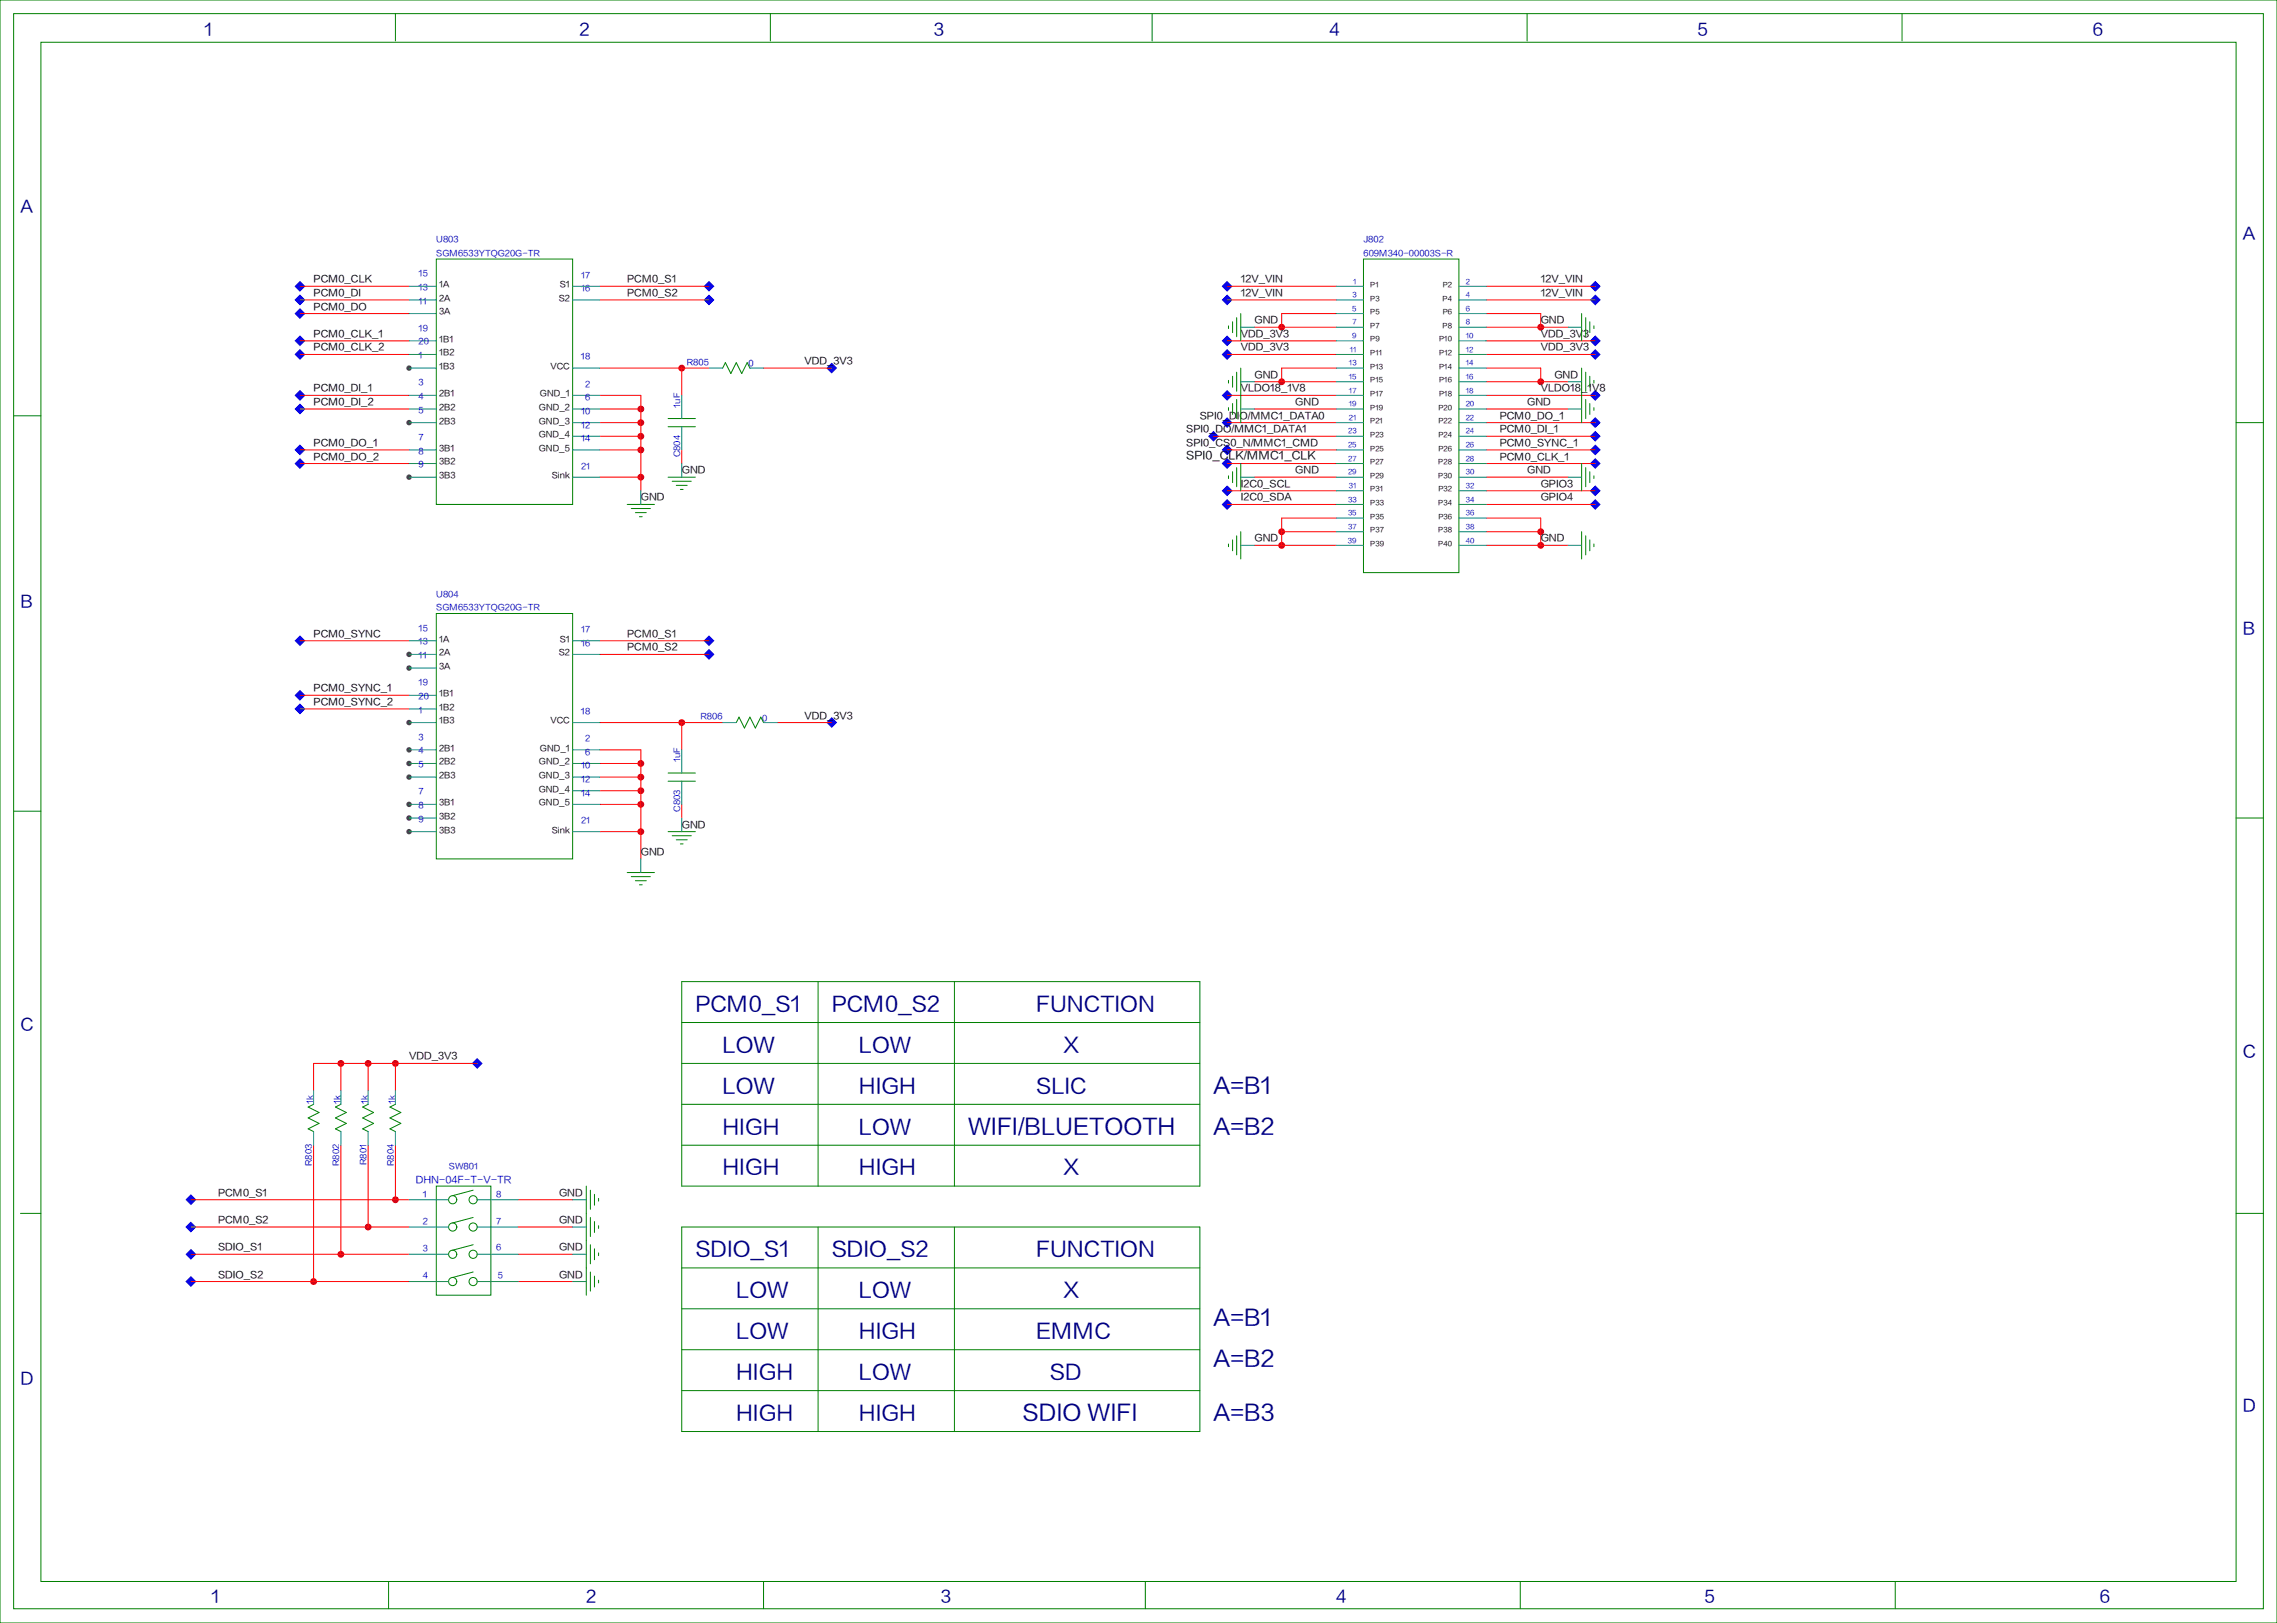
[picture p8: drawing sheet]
<svg xmlns="http://www.w3.org/2000/svg" width="589mm" height="420mm" viewBox="0 0 589 420" stroke-linecap="round" stroke-linejoin="round" font-family="sans-serif">
<defs><g id="words">
<g font-size="5.6" fill="#000080">
<text x="314" y="282.9">A=B1</text>
<text x="250.5" y="293.4">WIFI/BLUETOOTH</text>
<text x="314" y="293.4">A=B2</text>
<text x="314" y="342.8">A=B1</text>
<text x="314" y="353.4">A=B2</text>
<text x="264.6" y="367.5">SDIO WIFI</text>
<text x="314" y="367.5">A=B3</text>
</g>
<g font-size="5.3" fill="#000080">
<text x="179.9" y="261.6">PCM0_S1</text>
<text x="215.2" y="261.6">PCM0_S2</text>
<text x="268.1" y="261.6">FUNCTION</text>
<text x="187" y="272.2">LOW</text>
<text x="222.2" y="272.2">LOW</text>
<text x="275.2" y="272.2">X</text>
<text x="187" y="282.7">LOW</text>
<text x="222.2" y="282.7">HIGH</text>
<text x="268.1" y="282.7">SLIC</text>
<text x="187" y="293.3">HIGH</text>
<text x="222.2" y="293.3">LOW</text>
<text x="187" y="303.9">HIGH</text>
<text x="222.2" y="303.9">HIGH</text>
<text x="275.2" y="303.9">X</text>
<text x="179.9" y="325.1">SDIO_S1</text>
<text x="215.2" y="325.1">SDIO_S2</text>
<text x="268.1" y="325.1">FUNCTION</text>
<text x="190.5" y="335.7">LOW</text>
<text x="222.2" y="335.7">LOW</text>
<text x="275.2" y="335.7">X</text>
<text x="190.5" y="346.2">LOW</text>
<text x="222.2" y="346.2">HIGH</text>
<text x="268.1" y="346.2">EMMC</text>
<text x="190.5" y="356.8">HIGH</text>
<text x="222.2" y="356.8">LOW</text>
<text x="271.6" y="356.8">SD</text>
<text x="190.5" y="367.4">HIGH</text>
<text x="222.2" y="367.4">HIGH</text>
</g>
<g font-size="4.2" fill="#000080">
<text x="52.9" y="8.9">1</text>
<text x="149.9" y="8.9">2</text>
<text x="241.7" y="8.9">3</text>
<text x="344" y="8.9">4</text>
<text x="439.2" y="8.9">5</text>
<text x="541.5" y="8.9">6</text>
<text x="5.3" y="54.8">A</text>
<text x="580.3" y="61.8">A</text>
<text x="5.3" y="157.1">B</text>
<text x="580.3" y="164.2">B</text>
<text x="5.3" y="266.5">C</text>
<text x="580.3" y="273.5">C</text>
<text x="5.3" y="358.2">D</text>
<text x="580.3" y="365.2">D</text>
<text x="54.7" y="414.6">1</text>
<text x="151.7" y="414.6">2</text>
<text x="243.4" y="414.6">3</text>
<text x="345.7" y="414.6">4</text>
<text x="441" y="414.6">5</text>
<text x="543.3" y="414.6">6</text>
</g>
<text font-size="2.8" x="306.9" y="118.9">SPI0_CLK/MMC1_CLK</text>
<g font-size="2.5">
<text x="81.1" y="73">PCM0_CLK</text>
<text x="81.1" y="76.6">PCM0_DI</text>
<text x="162.3" y="73">PCM0_S1</text>
<text x="162.3" y="76.6">PCM0_S2</text>
<text x="321" y="73">12V_VIN</text>
<text x="321" y="76.6">12V_VIN</text>
<text x="398.6" y="73">12V_VIN</text>
<text x="398.6" y="76.6">12V_VIN</text>
<text x="81.1" y="80.1">PCM0_DO</text>
<text x="324.6" y="83.6">GND</text>
<text x="398.6" y="83.6">GND</text>
<text x="81.1" y="87.2">PCM0_CLK_1</text>
<text x="321" y="87.2">VDD_3V3</text>
<text x="398.6" y="87.2">VDD_3V3</text>
<text x="81.1" y="90.7">PCM0_CLK_2</text>
<text x="208.1" y="94.2">VDD_3V3</text>
<text x="321" y="90.7">VDD_3V3</text>
<text x="398.6" y="90.7">VDD_3V3</text>
<text x="81.1" y="101.3">PCM0_DI_1</text>
<text x="321" y="101.3">VLDO18_1V8</text>
<text x="324.6" y="97.7">GND</text>
<text x="398.6" y="101.3">VLDO18_1V8</text>
<text x="402.2" y="97.7">GND</text>
<text x="81.1" y="104.8">PCM0_DI_2</text>
<text x="335.1" y="104.8">GND</text>
<text x="395.1" y="104.8">GND</text>
<text x="306.9" y="111.8">SPI0_DO/MMC1_DATA1</text>
<text x="310.4" y="108.3">SPI0_DIO/MMC1_DATA0</text>
<text x="388.1" y="108.3">PCM0_DO_1</text>
<text x="388.1" y="111.8">PCM0_DI_1</text>
<text x="81.1" y="115.4">PCM0_DO_1</text>
<text x="81.1" y="118.9">PCM0_DO_2</text>
<text x="306.9" y="115.4">SPI0_CS0_N/MMC1_CMD</text>
<text x="388.1" y="115.4">PCM0_SYNC_1</text>
<text x="388.1" y="118.9">PCM0_CLK_1</text>
<text x="176.4" y="122.4">GND</text>
<text x="321" y="126">I2C0_SCL</text>
<text x="335.1" y="122.4">GND</text>
<text x="395.1" y="122.4">GND</text>
<text x="398.6" y="126">GPIO3</text>
<text x="165.8" y="129.5">GND</text>
<text x="321" y="129.5">I2C0_SDA</text>
<text x="398.6" y="129.5">GPIO4</text>
<text x="324.6" y="140.1">GND</text>
<text x="398.6" y="140.1">GND</text>
<text x="81.1" y="164.8">PCM0_SYNC</text>
<text x="162.3" y="164.8">PCM0_S1</text>
<text x="162.3" y="168.3">PCM0_S2</text>
<text x="81.1" y="178.9">PCM0_SYNC_1</text>
<text x="81.1" y="182.4">PCM0_SYNC_2</text>
<text x="208.1" y="185.9">VDD_3V3</text>
<text x="176.4" y="214.2">GND</text>
<text x="165.8" y="221.2">GND</text>
<text x="105.8" y="274.1">VDD_3V3</text>
<text x="56.4" y="309.4">PCM0_S1</text>
<text x="144.6" y="309.4">GND</text>
<text x="56.4" y="316.5">PCM0_S2</text>
<text x="144.6" y="316.5">GND</text>
<text x="56.4" y="323.5">SDIO_S1</text>
<text x="144.6" y="323.5">GND</text>
<text x="56.4" y="330.6">SDIO_S2</text>
<text x="144.6" y="330.6">GND</text>
</g>
<text font-size="2.5" fill="#00f" x="107.5" y="306">DHN-04F-T-V-TR</text>
<g font-size="2.1" fill="#00f">
<text x="112.9" y="62.7">U803</text>
<text x="352.8" y="62.7">J802</text>
<text x="108.3" y="71.5">15</text>
<text x="112.9" y="66.2">SGM6533YTQG20G-TR</text>
<text x="150.3" y="71.8">17</text>
<text x="352.8" y="66.2">609M340-00003S-R</text>
<text x="108.3" y="75">13</text>
<text x="150.3" y="75.4">16</text>
<text x="108.3" y="78.5">11</text>
<text x="108.3" y="85.6">19</text>
<text x="108.3" y="89.1">20</text>
<text x="108.3" y="92.7">1</text>
<text x="150.3" y="93">18</text>
<text x="177.7" y="94.4">R805</text>
<text x="193.7" y="94.8">0</text>
<text x="108.3" y="99.7">3</text>
<text x="151.4" y="100.1">2</text>
<text x="108.3" y="103.2">4</text>
<text x="108.3" y="106.8">5</text>
<text x="150.3" y="107.1">10</text>
<text x="151.4" y="103.6">6</text>
<text x="175.9" y="105.5" transform="rotate(-90 175.9 105.5)">1uF</text>
<text x="108.3" y="113.8">7</text>
<text x="150.4" y="110.7">12</text>
<text x="108.3" y="117.4">8</text>
<text x="150.3" y="114.2">14</text>
<text x="175.9" y="118.4" transform="rotate(-90 175.9 118.4)">C804</text>
<text x="108.3" y="120.9">9</text>
<text x="150.4" y="121.2">21</text>
<text x="112.9" y="154.4">U804</text>
<text x="112.9" y="157.9">SGM6533YTQG20G-TR</text>
<text x="108.3" y="166.7">13</text>
<text x="108.3" y="163.2">15</text>
<text x="150.3" y="167.1">16</text>
<text x="150.3" y="163.6">17</text>
<text x="108.3" y="170.3">11</text>
<text x="108.3" y="177.3">19</text>
<text x="108.3" y="184.4">1</text>
<text x="108.3" y="180.9">20</text>
<text x="150.3" y="184.7">18</text>
<text x="108.3" y="191.4">3</text>
<text x="151.4" y="191.8">2</text>
<text x="181.2" y="186.1">R806</text>
<text x="197.2" y="186.5">0</text>
<text x="108.3" y="195">4</text>
<text x="151.4" y="195.3">6</text>
<text x="175.9" y="197.2" transform="rotate(-90 175.9 197.2)">1uF</text>
<text x="108.3" y="198.5">5</text>
<text x="150.3" y="198.8">10</text>
<text x="150.4" y="202.4">12</text>
<text x="108.3" y="205.5">7</text>
<text x="108.3" y="209.1">8</text>
<text x="150.3" y="205.9">14</text>
<text x="108.3" y="212.6">9</text>
<text x="150.4" y="213">21</text>
<text x="175.9" y="210.1" transform="rotate(-90 175.9 210.1)">C803</text>
<text x="81" y="285.8" transform="rotate(-90 81 285.8)">1k</text>
<text x="88" y="285.8" transform="rotate(-90 88 285.8)">1k</text>
<text x="95.1" y="285.8" transform="rotate(-90 95.1 285.8)">1k</text>
<text x="102.1" y="285.8" transform="rotate(-90 102.1 285.8)">1k</text>
<text x="80.6" y="301.8" transform="rotate(-90 80.6 301.8)">R803</text>
<text x="87.7" y="301.8" transform="rotate(-90 87.7 301.8)">R802</text>
<text x="94.7" y="301.5" transform="rotate(-90 94.7 301.5)">R801</text>
<text x="101.8" y="301.8" transform="rotate(-90 101.8 301.8)">R804</text>
<text x="116.1" y="302.6">SW801</text>
<text x="109.4" y="309.6">1</text>
<text x="128.4" y="309.6">8</text>
<text x="109.4" y="316.7">2</text>
<text x="128.4" y="316.7">7</text>
<text x="109.4" y="323.7">3</text>
<text x="128.4" y="323.4">6</text>
<text x="109.4" y="330.8">4</text>
<text x="128.8" y="330.8">5</text>
</g>
<g font-size="2.1">
<text x="113.6" y="77.8">2A</text>
<text x="113.6" y="74.3">1A</text>
<text x="144.6" y="77.8">S2</text>
<text x="144.8" y="74.3">S1</text>
<text x="113.6" y="81.4">3A</text>
<text x="113.6" y="88.4">1B1</text>
<text x="113.6" y="95.5">1B3</text>
<text x="113.6" y="92">1B2</text>
<text x="142.4" y="95.5">VCC</text>
<text x="113.6" y="102.5">2B1</text>
<text x="113.6" y="106.1">2B2</text>
<text x="139.4" y="106.1">GND_2</text>
<text x="139.7" y="102.5">GND_1</text>
<text x="113.6" y="109.6">2B3</text>
<text x="139.4" y="113.1">GND_4</text>
<text x="139.4" y="109.6">GND_3</text>
<text x="113.6" y="116.6">3B1</text>
<text x="139.4" y="116.6">GND_5</text>
<text x="113.6" y="120.2">3B2</text>
<text x="113.6" y="123.7">3B3</text>
<text x="142.8" y="123.7">Sink</text>
<text x="113.6" y="166">1A</text>
<text x="144.8" y="166">S1</text>
<text x="113.6" y="173.1">3A</text>
<text x="113.6" y="169.6">2A</text>
<text x="144.6" y="169.6">S2</text>
<text x="113.6" y="180.1">1B1</text>
<text x="113.6" y="183.7">1B2</text>
<text x="113.6" y="187.2">1B3</text>
<text x="142.4" y="187.2">VCC</text>
<text x="113.6" y="194.3">2B1</text>
<text x="113.6" y="197.8">2B2</text>
<text x="139.4" y="197.8">GND_2</text>
<text x="139.7" y="194.3">GND_1</text>
<text x="113.6" y="201.3">2B3</text>
<text x="139.4" y="201.3">GND_3</text>
<text x="113.6" y="208.4">3B1</text>
<text x="139.4" y="204.8">GND_4</text>
<text x="139.4" y="208.4">GND_5</text>
<text x="113.6" y="211.9">3B2</text>
<text x="113.6" y="215.4">3B3</text>
<text x="142.8" y="215.4">Sink</text>
</g>
<g font-size="1.8" fill="#00f">
<text x="349.9" y="76.9">3</text>
<text x="350.1" y="73.4">1</text>
<text x="379.2" y="73.4">2</text>
<text x="379.2" y="76.9">4</text>
<text x="349.9" y="80.4">5</text>
<text x="349.9" y="83.9">7</text>
<text x="379.2" y="80.4">6</text>
<text x="379.2" y="83.9">8</text>
<text x="349.9" y="87.5">9</text>
<text x="379.2" y="87.5">10</text>
<text x="349" y="94.5">13</text>
<text x="349.2" y="91">11</text>
<text x="379.2" y="91">12</text>
<text x="379.2" y="94.5">14</text>
<text x="349" y="98.1">15</text>
<text x="349" y="101.6">17</text>
<text x="379.2" y="98.1">16</text>
<text x="379.2" y="101.6">18</text>
<text x="349" y="105.1">19</text>
<text x="379.2" y="105.1">20</text>
<text x="348.8" y="112.2">23</text>
<text x="349" y="108.6">21</text>
<text x="379.2" y="108.6">22</text>
<text x="379.2" y="112.2">24</text>
<text x="348.8" y="115.7">25</text>
<text x="348.8" y="119.2">27</text>
<text x="379.2" y="115.7">26</text>
<text x="379.2" y="119.2">28</text>
<text x="348.8" y="122.7">29</text>
<text x="379.2" y="122.7">30</text>
<text x="348.8" y="129.8">33</text>
<text x="349" y="126.3">31</text>
<text x="379.2" y="126.3">32</text>
<text x="379.2" y="129.8">34</text>
<text x="348.8" y="133.3">35</text>
<text x="348.8" y="136.9">37</text>
<text x="379.2" y="133.3">36</text>
<text x="379.2" y="136.9">38</text>
<text x="348.8" y="140.4">39</text>
<text x="379.2" y="140.4">40</text>
</g>
<g font-size="1.8">
<text x="354.5" y="74.2">P1</text>
<text x="354.5" y="77.8">P3</text>
<text x="373.3" y="77.8">P4</text>
<text x="373.3" y="74.2">P2</text>
<text x="354.5" y="81.3">P5</text>
<text x="373.3" y="81.3">P6</text>
<text x="354.5" y="84.8">P7</text>
<text x="354.5" y="88.4">P9</text>
<text x="372.4" y="88.4">P10</text>
<text x="373.2" y="84.8">P8</text>
<text x="354.5" y="91.9">P11</text>
<text x="354.5" y="95.4">P13</text>
<text x="372.4" y="95.4">P14</text>
<text x="372.4" y="91.9">P12</text>
<text x="354.5" y="98.9">P15</text>
<text x="372.4" y="98.9">P16</text>
<text x="354.5" y="102.5">P17</text>
<text x="354.5" y="106">P19</text>
<text x="372.2" y="106">P20</text>
<text x="372.4" y="102.5">P18</text>
<text x="354.5" y="109.5">P21</text>
<text x="354.5" y="113">P23</text>
<text x="372.2" y="113">P24</text>
<text x="372.2" y="109.5">P22</text>
<text x="354.5" y="116.6">P25</text>
<text x="372.2" y="116.6">P26</text>
<text x="354.5" y="120.1">P27</text>
<text x="354.5" y="123.6">P29</text>
<text x="372.1" y="120.1">P28</text>
<text x="372.1" y="123.6">P30</text>
<text x="354.5" y="127.2">P31</text>
<text x="354.5" y="130.7">P33</text>
<text x="372.1" y="130.7">P34</text>
<text x="372.2" y="127.2">P32</text>
<text x="354.5" y="134.2">P35</text>
<text x="354.5" y="137.7">P37</text>
<text x="372.1" y="137.7">P38</text>
<text x="372.2" y="134.2">P36</text>
<text x="354.5" y="141.3">P39</text>
<text x="372.1" y="141.3">P40</text>
</g>
</g></defs>
<path d="M0 0h589.1v420h-589.1z" fill="#fff" stroke="#008000" stroke-width=".26"/>
<g fill="#c00">
<circle cx="165.8" cy="105.8" r=".88"/>
<circle cx="165.8" cy="109.4" r=".88"/>
<circle cx="165.8" cy="112.9" r=".88"/>
<circle cx="165.8" cy="116.4" r=".88"/>
<circle cx="165.8" cy="123.5" r=".88"/>
<circle cx="165.8" cy="215.2" r=".88"/>
<circle cx="165.8" cy="208.1" r=".88"/>
<circle cx="165.8" cy="204.6" r=".88"/>
<circle cx="165.8" cy="201.1" r=".88"/>
<circle cx="165.8" cy="197.6" r=".88"/>
<circle cx="102.3" cy="310.4" r=".88"/>
<circle cx="95.2" cy="317.5" r=".88"/>
<circle cx="88.2" cy="324.6" r=".88"/>
<circle cx="81.1" cy="331.6" r=".88"/>
<circle cx="102.3" cy="275.2" r=".88"/>
<circle cx="95.2" cy="275.2" r=".88"/>
<circle cx="88.2" cy="275.2" r=".88"/>
<circle cx="398.6" cy="84.7" r=".88"/>
<circle cx="398.6" cy="98.8" r=".88"/>
<circle cx="398.6" cy="141.1" r=".88"/>
<circle cx="398.6" cy="137.6" r=".88"/>
<circle cx="331.6" cy="84.7" r=".88"/>
<circle cx="331.6" cy="98.8" r=".88"/>
<circle cx="331.6" cy="141.1" r=".88"/>
<circle cx="331.6" cy="137.6" r=".88"/>
<circle cx="176.4" cy="95.2" r=".88"/>
<circle cx="176.4" cy="187" r=".88"/>
</g>
<g fill="#00f">
<path d="M77.6 72.7l1.4 1.4-1.4 1.4-1.4-1.4z"/>
<path d="M77.6 76.2l1.4 1.4-1.4 1.4-1.4-1.4z"/>
<path d="M77.6 79.7l1.4 1.4-1.4 1.5-1.4-1.5z"/>
<path d="M182 74.1l1.4-1.4 1.5 1.4-1.5 1.4z"/>
<path d="M183.4 76.2l1.5 1.4-1.5 1.4-1.4-1.4z"/>
<path d="M77.6 164.4l1.4 1.4-1.4 1.4-1.4-1.4z"/>
<path d="M183.4 164.4l1.5 1.4-1.5 1.4-1.4-1.4z"/>
<path d="M182 169.3l1.4-1.4 1.5 1.4-1.5 1.4z"/>
<path d="M48 310.4l1.4-1.4 1.4 1.4-1.4 1.5z"/>
<path d="M49.4 316.1l1.4 1.4-1.4 1.4-1.4-1.4z"/>
<path d="M49.4 323.1l1.4 1.5-1.4 1.4-1.4-1.4z"/>
<path d="M49.4 330.2l1.4 1.4-1.4 1.4-1.4-1.4z"/>
<path d="M123.5 273.8l1.4 1.4-1.4 1.4-1.4-1.4z"/>
<path d="M412.7 72.7l1.5 1.4-1.5 1.4-1.4-1.4z"/>
<path d="M412.7 76.2l1.5 1.4-1.5 1.4-1.4-1.4z"/>
<path d="M412.7 86.8l1.5 1.4-1.5 1.4-1.4-1.4z"/>
<path d="M412.7 90.3l1.5 1.4-1.5 1.4-1.4-1.4z"/>
<path d="M412.7 100.9l1.5 1.4-1.5 1.4-1.4-1.4z"/>
<path d="M412.7 107.9l1.5 1.5-1.5 1.4-1.4-1.4z"/>
<path d="M412.7 111.5l1.5 1.4-1.5 1.4-1.4-1.4z"/>
<path d="M412.7 115l1.5 1.4-1.5 1.4-1.4-1.4z"/>
<path d="M412.7 118.5l1.5 1.4-1.5 1.5-1.4-1.5z"/>
<path d="M412.7 125.6l1.5 1.4-1.5 1.4-1.4-1.4z"/>
<path d="M412.7 129.1l1.5 1.4-1.5 1.4-1.4-1.4z"/>
<path d="M317.5 72.7l1.4 1.4-1.4 1.4-1.4-1.4z"/>
<path d="M317.5 76.2l1.4 1.4-1.4 1.4-1.4-1.4z"/>
<path d="M317.5 86.8l1.4 1.4-1.4 1.4-1.4-1.4z"/>
<path d="M317.5 90.3l1.4 1.4-1.4 1.4-1.4-1.4z"/>
<path d="M317.5 100.9l1.4 1.4-1.4 1.4-1.4-1.4z"/>
<path d="M317.5 107.9l1.4 1.5-1.4 1.4-1.4-1.4z"/>
<path d="M314 111.5l1.4 1.4-1.4 1.4-1.4-1.4z"/>
<path d="M317.5 115l1.4 1.4-1.4 1.4-1.4-1.4z"/>
<path d="M317.5 118.5l1.4 1.4-1.4 1.5-1.4-1.5z"/>
<path d="M317.5 125.6l1.4 1.4-1.4 1.4-1.4-1.4z"/>
<path d="M317.5 129.1l1.4 1.4-1.4 1.4-1.4-1.4z"/>
<path d="M215.2 93.8l1.4 1.4-1.4 1.5-1.4-1.5z"/>
<path d="M213.8 187l1.4-1.4 1.4 1.4-1.4 1.4z"/>
<path d="M77.6 86.8l1.4 1.4-1.4 1.4-1.4-1.4z"/>
<path d="M77.6 100.9l1.4 1.4-1.4 1.4-1.4-1.4z"/>
<path d="M77.6 115l1.4 1.4-1.4 1.4-1.4-1.4z"/>
<path d="M77.6 90.3l1.4 1.4-1.4 1.4-1.4-1.4z"/>
<path d="M77.6 104.4l1.4 1.4-1.4 1.4-1.4-1.4z"/>
<path d="M77.6 118.5l1.4 1.4-1.4 1.5-1.4-1.5z"/>
<path d="M77.6 178.5l1.4 1.4-1.4 1.4-1.4-1.4z"/>
<path d="M76.2 183.4l1.4-1.4 1.4 1.4-1.4 1.5z"/>
</g>
<g fill="#4f4f4f">
<circle cx="105.8" cy="95.2" r=".71"/>
<circle cx="105.8" cy="109.4" r=".71"/>
<circle cx="105.8" cy="123.5" r=".71"/>
<circle cx="105.8" cy="187" r=".71"/>
<circle cx="105.8" cy="194" r=".71"/>
<circle cx="105.8" cy="197.6" r=".71"/>
<circle cx="105.8" cy="201.1" r=".71"/>
<circle cx="105.8" cy="208.1" r=".71"/>
<circle cx="105.8" cy="211.7" r=".71"/>
<circle cx="105.8" cy="215.2" r=".71"/>
<circle cx="105.8" cy="172.9" r=".71"/>
<circle cx="105.8" cy="169.3" r=".71"/>
</g>
<g fill="none" stroke="#f00" stroke-width=".26">
<path d="M77.6 74.1h28.2M77.6 77.6h28.2M155.2 74.1h28.2M155.2 77.6h28.2M317.5 74.1h28.2M317.5 77.6h28.2M384.5 74.1h28.2M384.5 77.6h28.2M77.6 81.1h28.2M77.6 88.2h28.2M77.6 91.7h28.2M155.2 95.2h28.2"/>
<path d="M176.4 95.2v7.1M197.6 95.2h17.6M317.5 88.2h28.2M317.5 91.7h28.2M324.6 84.7h21.1M324.6 98.8h21.1M345.7 81.1h-14.1v3.6M345.7 95.2h-14.1v3.6M384.5 81.1h14.1v3.6M384.5 95.2h14.1v3.6M384.5 84.7h21.2M384.5 88.2h28.2"/>
<path d="M384.5 91.7h28.2M384.5 98.8h21.2M77.6 102.3h28.2M77.6 105.8h28.2M77.6 116.4h28.2M77.6 119.9h28.2M155.2 102.3h10.6v24.7M155.2 105.8h10.6M155.2 109.4h10.6M155.2 112.9h10.6M155.2 116.4h10.6M176.4 116.4v3.5"/>
<path d="M314 112.9h31.7M317.5 102.3h28.2M317.5 109.4h28.2M317.5 116.4h28.2M317.5 119.9h28.2M324.6 105.8h21.1M384.5 102.3h28.2M384.5 105.8h21.2M384.5 109.4h28.2M384.5 112.9h28.2M384.5 116.4h28.2M384.5 119.9h28.2"/>
<path d="M155.2 123.5h10.6M317.5 127h28.2M317.5 130.5h28.2M324.6 123.5h21.1M331.6 137.6h14.1M345.7 134.1h-14.1v7M384.5 123.5h21.2M384.5 134.1h14.1v7M384.5 127h28.2M384.5 130.5h28.2M384.5 137.6h14.1M324.6 141.1h21.1"/>
<path d="M384.5 141.1h21.2M77.6 165.8h28.2M77.6 179.9h28.2M155.2 165.8h28.2M155.2 169.3h28.2M77.6 183.4h28.2M155.2 194h10.6v28.2M155.2 197.6h10.6M155.2 187h31.8M176.4 187v7M201.1 187h14.1M155.2 215.2h10.6"/>
<path d="M155.2 208.1h10.6M155.2 204.6h10.6M155.2 201.1h10.6M176.4 208.1v3.6M88.2 275.2v7M95.2 275.2v7M102.3 275.2v7M123.5 275.2h-42.4v7M81.1 296.3v35.3M88.2 296.3v28.3M95.2 296.3v21.2M102.3 296.3v14.1"/>
<path d="M49.4 310.4h56.4M49.4 317.5h56.4M134.1 310.4h14.1M134.1 317.5h14.1M49.4 324.6h56.4M49.4 331.6h56.4M134.1 324.6h14.1M134.1 331.6h14.1"/>
</g>
<g fill="none" stroke="#008000" stroke-width=".26">
<path d="M3.5 3.5h582.1v412.8h-582.1zM10.6 10.9h568v398.3h-568zM102.3 3.5v7.1M199.3 3.5v7.1M298.1 3.5v7.1M395.1 3.5v7.1M492.1 3.5v7.1M112.9 67h35.3v63.5h-35.3zM352.8 67h24.7v81.2h-24.7zM187 95.2l.7-1.4 1.4 2.9 1.4-2.9 1.4 2.9 1.4-2.9 .7 1.4M317.9 84.3v.7M317.9 98.4v.7"/>
<path d="M318.9 83.3v2.8M318.9 97.4v2.8M320 82.2v4.9M320 96.3v4.9M321 81.1v7.1M321 95.2v14.2M409.2 81.1v7.1M409.2 95.2v14.2M410.3 82.2v4.9M410.3 96.3v4.9M411.3 83.3v2.8M411.3 97.4v2.8"/>
<path d="M412.4 84.3v.7M412.4 98.4v.7M3.5 107.6h7.1M172.9 110.4h7M172.9 108.3h7M317.9 105.5v.7M318.9 104.4v2.8M320 103.4v4.9M321 119.9v7.1M409.2 119.9v7.1M410.3 103.4v4.9M411.3 104.4v2.8"/>
<path d="M412.4 105.5v.7M578.6 109.4h7M162.3 130.5h7M163.3 131.6h5M164.4 132.6h2.8M165.5 133.7h.7M172.9 123.5h7M173.9 124.5h5M175 125.6h2.8M176 126.6h.7M317.9 123.1v.7M318.9 122.1v2.8"/>
<path d="M318.9 139.7v2.8M320 121v4.9M320 138.6v5M321 137.6v7M409.2 137.6v7M410.3 121v4.9M410.3 138.6v5M411.3 122.1v2.8M411.3 139.7v2.8M412.4 123.1v.7M112.9 158.8h35.3v63.4h-35.3zM317.9 140.8v.7"/>
<path d="M412.4 140.8v.7M190.5 187l.7-1.4 1.4 2.8 1.4-2.8 1.4 2.8 1.4-2.8 .8 1.4M3.5 209.9h7.1M172.9 202.1h7M172.9 200h7M172.9 215.2h7M173.9 216.3h5M175 217.3h2.8M176 218.4h.7M578.6 211.7h7M162.3 225.8h7M163.3 226.8h5"/>
<path d="M164.4 227.9h2.8M165.5 229h.7M176.4 254h134v52.9h-134zM211.7 254v52.9M246.9 254v52.9M176.4 264.6h134M176.4 275.2h134M81.1 285.8l-1.4 .7 2.8 1.4-2.8 1.4 2.8 1.4-2.8 1.4 1.4 .7M88.2 285.8l-1.4 .7 2.8 1.4-2.8 1.4 2.8 1.4-2.8 1.4 1.4 .7M95.2 285.8l-1.4 .7 2.9 1.4-2.9 1.4 2.9 1.4-2.9 1.4 1.4 .7M102.3 285.8l-1.4 .7 2.8 1.4-2.8 1.4 2.8 1.4-2.8 1.4 1.4 .7M176.4 285.8h134"/>
<path d="M176.4 296.3h134M5.3 314h5.3M112.9 306.9h14.1v28.2h-14.1zM122.4 315l-5.3 1.4M122.4 308l-5.3 1.4M151.7 306.9v28.2M152.8 308v4.9M152.8 315v5M153.8 309v2.9M153.8 316.1v2.8M154.9 310.1v.7M154.9 317.1v.8"/>
<path d="M176.4 317.5h134v52.9h-134zM211.7 317.5v52.9M246.9 317.5v52.9M578.6 314h7M122.4 329.1l-5.3 1.5M122.4 322.1l-5.3 1.4M152.8 322.1v4.9M152.8 329.1v5M153.8 323.1v2.9M153.8 330.2v2.8M154.9 324.2v.7M154.9 331.3v.7"/>
<path d="M176.4 328.1h134M176.4 338.7h134M176.4 349.2h134M176.4 359.8h134M100.5 409.2v7.1M197.6 409.2v7.1M296.3 409.2v7.1M393.3 409.2v7.1M490.4 409.2v7.1"/>
<circle cx="117.1" cy="317.5" r="1.06"/>
<circle cx="117.1" cy="310.4" r="1.06"/>
<circle cx="122.4" cy="317.5" r="1.06"/>
<circle cx="122.4" cy="310.4" r="1.06"/>
<circle cx="117.1" cy="324.6" r="1.06"/>
<circle cx="117.1" cy="331.6" r="1.06"/>
<circle cx="122.4" cy="331.6" r="1.06"/>
<circle cx="122.4" cy="324.6" r="1.06"/>
</g>
<g fill="none" stroke="#008080" stroke-width=".26">
<path d="M105.8 77.6h7.1M105.8 74.1h7.1M148.2 77.6h7M148.2 74.1h7M345.7 77.6h7.1M345.7 74.1h7.1M377.5 77.6h7M377.5 74.1h7M105.8 95.2h7.1M105.8 81.1h7.1M105.8 88.2h7.1M105.8 91.7h7.1"/>
<path d="M148.2 95.2h7M183.4 95.2h3.6M194 95.2h3.6M321 84.7h3.6M321 98.8h3.6M345.7 95.2h7.1M345.7 81.1h7.1M345.7 88.2h7.1M345.7 91.7h7.1M345.7 84.7h7.1M345.7 98.8h7.1M377.5 95.2h7"/>
<path d="M377.5 81.1h7M377.5 88.2h7M377.5 91.7h7M377.5 84.7h7M377.5 98.8h7M405.7 84.7h3.5M405.7 98.8h3.5M105.8 102.3h7.1M105.8 105.8h7.1M105.8 109.4h7.1M105.8 116.4h7.1M105.8 119.9h7.1"/>
<path d="M148.2 102.3h7M148.2 105.8h7M148.2 109.4h7M148.2 112.9h7M148.2 116.4h7M176.4 102.3v6M176.4 110.4v6M176.4 119.9v3.6M321 105.8h3.6M345.7 102.3h7.1M345.7 105.8h7.1M345.7 109.4h7.1"/>
<path d="M345.7 112.9h7.1M345.7 116.4h7.1M345.7 119.9h7.1M377.5 102.3h7M377.5 105.8h7M377.5 109.4h7M377.5 112.9h7M377.5 116.4h7M377.5 119.9h7M405.7 105.8h3.5M105.8 123.5h7.1M148.2 123.5h7"/>
<path d="M165.8 127v3.5M321 123.5h3.6M345.7 123.5h7.1M345.7 127h7.1M345.7 130.5h7.1M345.7 134.1h7.1M345.7 137.6h7.1M377.5 123.5h7M377.5 127h7M377.5 130.5h7M377.5 134.1h7M377.5 137.6h7"/>
<path d="M405.7 123.5h3.5M321 141.1h3.6M345.7 141.1h7.1M377.5 141.1h7M405.7 141.1h3.5M105.8 172.9h7.1M105.8 169.3h7.1M105.8 165.8h7.1M105.8 179.9h7.1M148.2 169.3h7M148.2 165.8h7M105.8 194h7.1"/>
<path d="M105.8 197.6h7.1M105.8 187h7.1M105.8 183.4h7.1M148.2 194h7M148.2 197.6h7M148.2 187h7M176.4 194v6M187 187h3.5M197.6 187h3.5M105.8 201.1h7.1M105.8 208.1h7.1M105.8 211.7h7.1"/>
<path d="M105.8 215.2h7.1M148.2 201.1h7M148.2 204.6h7M148.2 208.1h7M148.2 215.2h7M176.4 202.1v6M176.4 211.7v3.5M165.8 222.2v3.6M81.1 282.2v3.6M81.1 292.8v3.5M88.2 282.2v3.6M88.2 292.8v3.5"/>
<path d="M95.2 282.2v3.6M95.2 292.8v3.5M102.3 282.2v3.6M102.3 292.8v3.5M105.8 310.4h10.3M105.8 317.5h10.3M123.5 310.4h10.6M123.5 317.5h10.6M148.2 310.4h3.5M148.2 317.5h3.5M105.8 324.6h10.3M105.8 331.6h10.3"/>
<path d="M123.5 324.6h10.6M123.5 331.6h10.6M148.2 324.6h3.5M148.2 331.6h3.5"/>
</g>
<use href="#words"/>
</svg>
